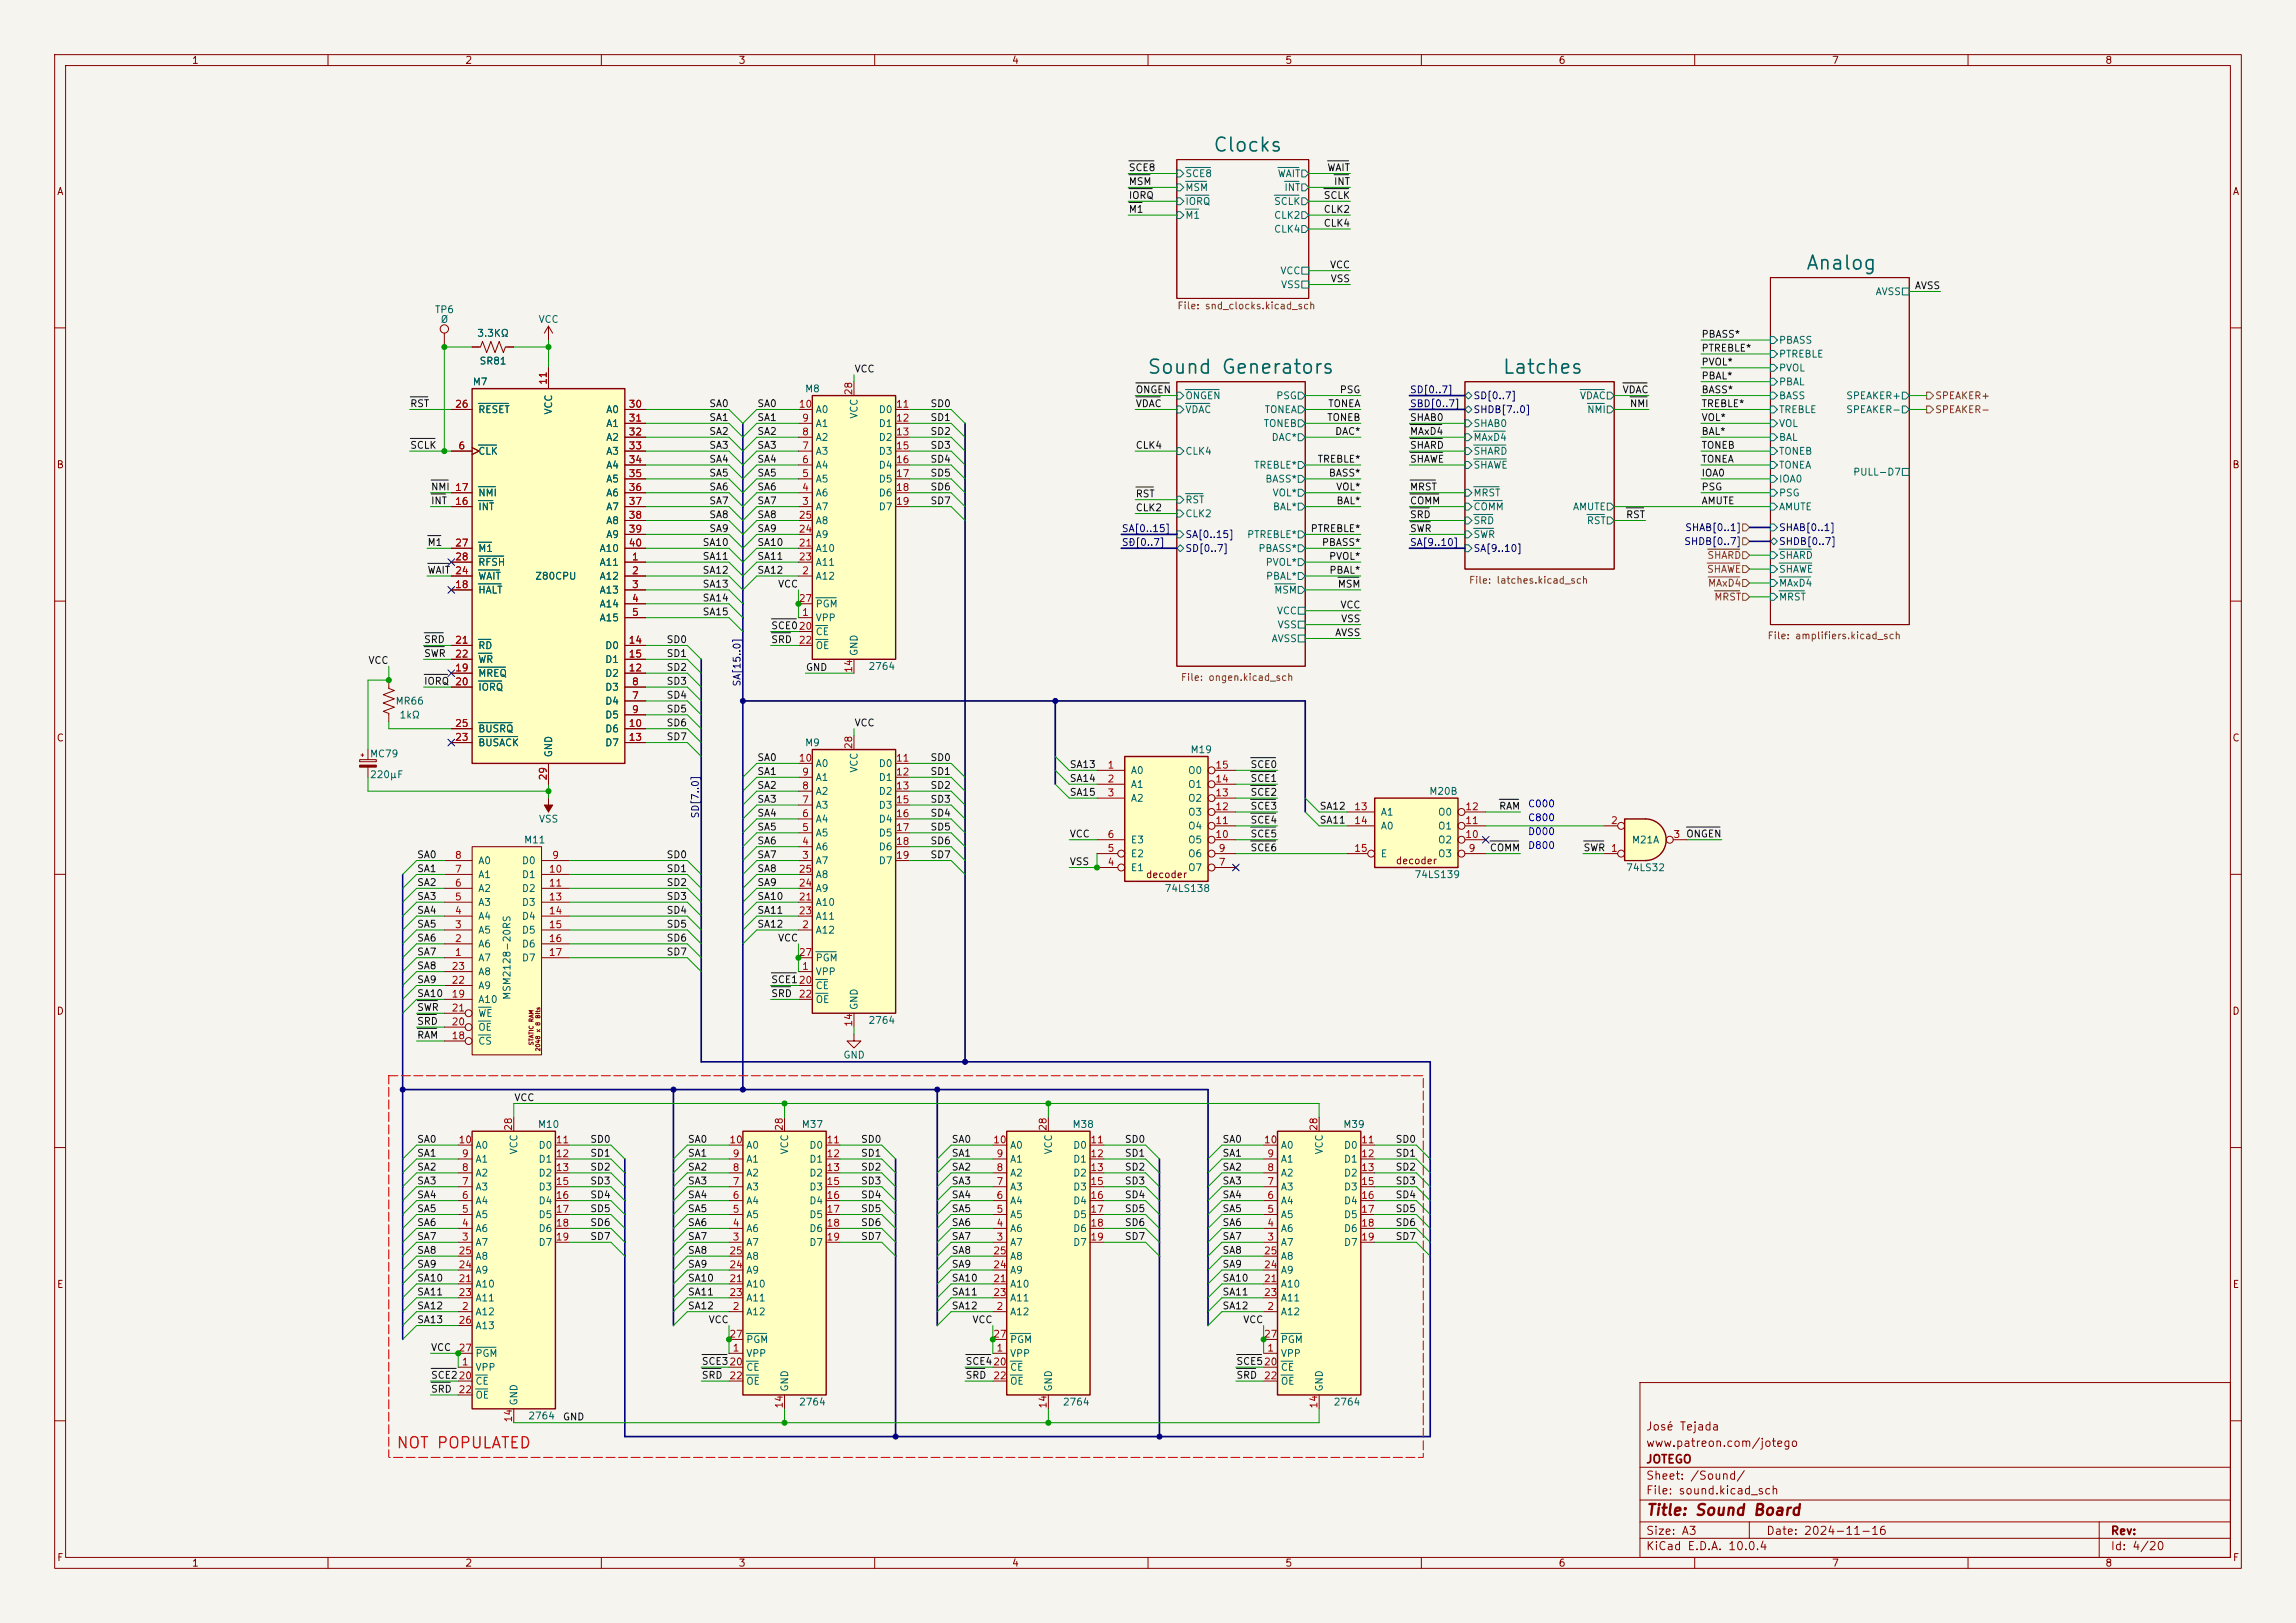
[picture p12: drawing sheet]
<svg xmlns="http://www.w3.org/2000/svg" width="420mm" height="297mm" viewBox="0 0 420 297" stroke-linecap="round" stroke-linejoin="round" font-family="sans-serif">
<defs><g id="words">
<g font-size="2.5" fill="#006464">
<text x="221.8" y="28.4">Clocks</text>
<text x="330.2" y="50">Analog</text>
<text x="209.7" y="69">Sound Generators</text>
<text x="274.7" y="69">Latches</text>
</g>
<text font-size="2" fill="#f00" x="72.4" y="265.5">NOT POPULATED</text>
<text font-size="2" fill="#840000" x="301" y="277.8">Title: Sound Board</text>
<g font-size="1.5" fill="#840000">
<text x="301" y="262.1">José Tejada</text>
<text x="301" y="268.1">JOTEGO</text>
<text x="301" y="265.1">www.patreon.com/jotego</text>
<text x="301" y="273.8">File: sound.kicad_sch</text>
<text x="301" y="271.1">Sheet: /Sound/</text>
<text x="301" y="281.2">Size: A3</text>
<text x="323" y="281.2">Date: 2024-11-16</text>
<text x="386" y="281.2">Rev:</text>
<text x="301" y="284">KiCad E.D.A. 10.0.4</text>
<text x="386" y="284">Id: 4/20</text>
</g>
<g font-size="1.3" fill="#840000">
<text x="35" y="12">1</text>
<text x="85" y="12">2</text>
<text x="135" y="12">3</text>
<text x="185" y="12">4</text>
<text x="235" y="12">5</text>
<text x="285" y="12">6</text>
<text x="335" y="12">7</text>
<text x="385" y="12">8</text>
<text x="10.3" y="36">A</text>
<text x="408.3" y="36">A</text>
<text x="10.3" y="86">B</text>
<text x="408.2" y="86">B</text>
<text x="10.3" y="136">C</text>
<text x="408.2" y="136">C</text>
<text x="209.5" y="161">decoder</text>
<text x="255.2" y="158.5">decoder</text>
<text x="10.3" y="186">D</text>
<text x="408.2" y="186">D</text>
<text x="10.3" y="236">E</text>
<text x="408.3" y="236">E</text>
<text x="10.3" y="286">F</text>
<text x="35" y="287">1</text>
<text x="85" y="287">2</text>
<text x="135" y="287">3</text>
<text x="185" y="287">4</text>
<text x="235" y="287">5</text>
<text x="285" y="287">6</text>
<text x="335" y="287">7</text>
<text x="385" y="287">8</text>
<text x="408.3" y="286">F</text>
</g>
<g font-size="1.3" fill="#0f0f0f">
<text x="206.4" y="34.2">MSM</text>
<text x="206.4" y="31.6">SCE8</text>
<text x="242.7" y="31.6">WAIT</text>
<text x="243.9" y="34.2">INT</text>
<text x="206.4" y="36.7">IORQ</text>
<text x="206.4" y="39.2">M1</text>
<text x="242" y="41.8">CLK4</text>
<text x="242" y="36.7">SCLK</text>
<text x="242" y="39.2">CLK2</text>
<text x="243.2" y="49.4">VCC</text>
<text x="243.3" y="51.9">VSS</text>
<text x="350.2" y="53.2">AVSS</text>
<text x="311.1" y="64.6">PTREBLE*</text>
<text x="311.1" y="62.1">PBASS*</text>
<text x="156.2" y="68.5">VCC</text>
<text x="311.1" y="67.2">PVOL*</text>
<text x="311.1" y="69.7">PBAL*</text>
<text x="74.9" y="74.8">RST</text>
<text x="129.6" y="74.8">SA0</text>
<text x="129.6" y="77.3">SA1</text>
<text x="138.4" y="74.8">SA0</text>
<text x="138.4" y="77.3">SA1</text>
<text x="170.1" y="74.8">SD0</text>
<text x="170.1" y="77.3">SD1</text>
<text x="207.6" y="72.3">ONGEN</text>
<text x="207.6" y="74.8">VDAC</text>
<text x="242.7" y="77.3">TONEB</text>
<text x="242.9" y="74.8">TONEA</text>
<text x="245" y="72.3">PSG</text>
<text x="257.8" y="77.3">SHAB0</text>
<text x="296.7" y="72.3">VDAC</text>
<text x="298" y="74.8">NMI</text>
<text x="311.1" y="77.3">VOL*</text>
<text x="311.1" y="74.8">TREBLE*</text>
<text x="311.1" y="72.3">BASS*</text>
<text x="74.9" y="82.4">SCLK</text>
<text x="129.6" y="82.4">SA3</text>
<text x="129.6" y="79.9">SA2</text>
<text x="138.4" y="79.9">SA2</text>
<text x="138.4" y="82.4">SA3</text>
<text x="170.1" y="82.4">SD3</text>
<text x="170.1" y="79.9">SD2</text>
<text x="207.6" y="82.4">CLK4</text>
<text x="244.1" y="79.9">DAC*</text>
<text x="257.8" y="82.4">SHARD</text>
<text x="257.8" y="79.9">MAxD4</text>
<text x="311.1" y="79.9">BAL*</text>
<text x="311.1" y="82.4">TONEB</text>
<text x="129.6" y="87.5">SA5</text>
<text x="129.6" y="85">SA4</text>
<text x="138.4" y="85">SA4</text>
<text x="138.4" y="87.5">SA5</text>
<text x="170.1" y="85">SD4</text>
<text x="170.1" y="87.5">SD5</text>
<text x="240.9" y="85">TREBLE*</text>
<text x="243" y="87.5">BASS*</text>
<text x="257.8" y="85">SHAWE</text>
<text x="311.1" y="85">TONEA</text>
<text x="311.1" y="87.5">IOA0</text>
<text x="78.7" y="92.6">INT</text>
<text x="78.7" y="90">NMI 17</text>
<text x="129.6" y="95.1">SA8</text>
<text x="129.6" y="92.6">SA7</text>
<text x="129.6" y="90">SA6</text>
<text x="138.4" y="95.1">SA8</text>
<text x="138.4" y="90">SA6</text>
<text x="138.4" y="92.6">SA7</text>
<text x="170.1" y="90">SD6</text>
<text x="170.1" y="92.6">SD7</text>
<text x="207.6" y="93.9">CLK2</text>
<text x="207.6" y="91.3">RST</text>
<text x="244.3" y="90">VOL*</text>
<text x="244.4" y="92.6">BAL*</text>
<text x="257.8" y="92.6">COMM</text>
<text x="257.8" y="90">MRST</text>
<text x="257.8" y="95.1">SRD</text>
<text x="297.3" y="95.1">RST</text>
<text x="311.1" y="90">PSG</text>
<text x="311.1" y="92.6">AMUTE</text>
<text x="78.1" y="100.2">M1</text>
<text x="128.4" y="100.2">SA10</text>
<text x="129.6" y="97.7">SA9</text>
<text x="138.4" y="97.7">SA9</text>
<text x="138.4" y="100.2">SA10</text>
<text x="239.6" y="97.7">PTREBLE*</text>
<text x="241.7" y="100.2">PBASS*</text>
<text x="257.8" y="97.7">SWR</text>
<text x="78.1" y="105.3">WAIT 24</text>
<text x="128.4" y="105.3">SA12</text>
<text x="128.4" y="102.7">SA11</text>
<text x="128.4" y="107.8">SA13</text>
<text x="138.4" y="105.3">SA12</text>
<text x="138.4" y="102.7">SA11</text>
<text x="142.2" y="107.8">VCC</text>
<text x="243" y="102.7">PVOL*</text>
<text x="243.1" y="105.3">PBAL*</text>
<text x="244.6" y="107.8">MSM</text>
<text x="128.4" y="112.9">SA15</text>
<text x="128.4" y="110.4">SA14</text>
<text x="245.1" y="111.6">VCC</text>
<text x="77.5" y="118">SRD</text>
<text x="121.8" y="118">SD0</text>
<text x="141" y="115.4">SCE020</text>
<text x="141" y="118">SRD</text>
<text x="244.1" y="116.7">AVSS</text>
<text x="245.2" y="114.2">VSS</text>
<text x="67.3" y="121.8">VCC</text>
<text x="77.5" y="125.6">IORQ</text>
<text x="77.5" y="120.5">SWR</text>
<text x="121.8" y="125.6">SD3</text>
<text x="121.8" y="123.1">SD2</text>
<text x="121.8" y="120.5">SD1</text>
<text x="147.3" y="123.1">GND</text>
<text x="121.8" y="128.1">SD4</text>
<text x="121.8" y="130.7">SD5</text>
<text x="121.8" y="135.8">SD7</text>
<text x="121.8" y="133.2">SD6</text>
<text x="156.2" y="133.2">VCC</text>
<text x="138.4" y="139.6">SA0</text>
<text x="138.4" y="142.1">SA1</text>
<text x="170.1" y="139.6">SD0</text>
<text x="170.1" y="142.1">SD1</text>
<text x="195.6" y="140.8">SA13</text>
<text x="195.6" y="143.4">SA14</text>
<text x="228.6" y="140.8">SCE0</text>
<text x="228.6" y="143.4">SCE1</text>
<text x="138.4" y="144.7">SA2</text>
<text x="138.4" y="149.7">SA4</text>
<text x="138.4" y="147.2">SA3</text>
<text x="170.1" y="144.7">SD2</text>
<text x="170.1" y="147.2">SD3</text>
<text x="170.1" y="149.7">SD4</text>
<text x="195.6" y="145.9">SA15</text>
<text x="228.6" y="148.5">SCE3</text>
<text x="228.6" y="145.9">SCE2</text>
<text x="241.3" y="148.5">SA12</text>
<text x="274.1" y="148.5">RAM</text>
<text x="138.4" y="152.3">SA5</text>
<text x="138.4" y="154.8">SA6</text>
<text x="170.1" y="154.8">SD6</text>
<text x="170.1" y="152.3">SD5</text>
<text x="195.6" y="153.5">VCC</text>
<text x="228.6" y="153.5">SCE5</text>
<text x="228.6" y="151">SCE4</text>
<text x="241.3" y="151">SA11</text>
<text x="308.3" y="153.5">ONGEN</text>
<text x="76.2" y="159.9">SA1</text>
<text x="76.2" y="157.4">SA0</text>
<text x="121.8" y="159.9">SD1</text>
<text x="121.8" y="157.4">SD0</text>
<text x="138.4" y="159.9">SA8</text>
<text x="138.4" y="157.4">SA7</text>
<text x="170.1" y="157.4">SD7</text>
<text x="195.6" y="158.6">VSS</text>
<text x="228.6" y="156.1">SCE6</text>
<text x="272.4" y="156.1">COMM</text>
<text x="289.6" y="156.1">SWR 1</text>
<text x="76.2" y="167.5">SA4</text>
<text x="76.2" y="162.4">SA2</text>
<text x="76.2" y="165">SA3</text>
<text x="121.8" y="165">SD3</text>
<text x="121.8" y="167.5">SD4</text>
<text x="121.8" y="162.4">SD2</text>
<text x="138.4" y="162.4">SA9</text>
<text x="138.4" y="165">SA10</text>
<text x="138.4" y="167.5">SA11</text>
<text x="76.2" y="170.1">SA5</text>
<text x="76.2" y="172.6">SA6</text>
<text x="121.8" y="172.6">SD6</text>
<text x="121.8" y="170.1">SD5</text>
<text x="138.4" y="170.1">SA12</text>
<text x="142.2" y="172.6">VCC</text>
<text x="76.2" y="177.7">SA8</text>
<text x="76.2" y="175.1">SA7</text>
<text x="121.8" y="175.1">SD7</text>
<text x="76.2" y="182.8">SA10</text>
<text x="76.2" y="185.3">SWR</text>
<text x="76.2" y="180.2">SA9</text>
<text x="141" y="180.2">SCE120</text>
<text x="141" y="182.8">SRD</text>
<text x="76.2" y="187.8">SRD</text>
<text x="76.2" y="190.4">RAM</text>
<text x="94" y="201.8">VCC</text>
<text x="76.2" y="209.4">SA0</text>
<text x="107.9" y="209.4">SD0</text>
<text x="125.7" y="209.4">SA0</text>
<text x="157.4" y="209.4">SD0</text>
<text x="174" y="209.4">SA0</text>
<text x="205.7" y="209.4">SD0</text>
<text x="223.5" y="209.4">SA0</text>
<text x="255.2" y="209.4">SD0</text>
<text x="76.2" y="212">SA1</text>
<text x="76.2" y="214.5">SA2</text>
<text x="107.9" y="212">SD1</text>
<text x="107.9" y="214.5">SD2</text>
<text x="125.7" y="212">SA1</text>
<text x="125.7" y="214.5">SA2</text>
<text x="157.4" y="212">SD1</text>
<text x="157.4" y="214.5">SD2</text>
<text x="174" y="212">SA1</text>
<text x="174" y="214.5">SA2</text>
<text x="205.7" y="214.5">SD2</text>
<text x="205.7" y="212">SD1</text>
<text x="223.5" y="214.5">SA2</text>
<text x="223.5" y="212">SA1</text>
<text x="255.2" y="214.5">SD2</text>
<text x="255.2" y="212">SD1</text>
<text x="76.2" y="219.6">SA4</text>
<text x="76.2" y="217">SA3</text>
<text x="107.9" y="217">SD3</text>
<text x="107.9" y="219.6">SD4</text>
<text x="125.7" y="217">SA3</text>
<text x="125.7" y="219.6">SA4</text>
<text x="157.4" y="219.6">SD4</text>
<text x="157.4" y="217">SD3</text>
<text x="174" y="217">SA3</text>
<text x="174" y="219.6">SA4</text>
<text x="205.7" y="217">SD3</text>
<text x="205.7" y="219.6">SD4</text>
<text x="223.5" y="217">SA3</text>
<text x="223.5" y="219.6">SA4</text>
<text x="255.2" y="217">SD3</text>
<text x="255.2" y="219.6">SD4</text>
<text x="76.2" y="224.7">SA6</text>
<text x="76.2" y="222.1">SA5</text>
<text x="76.2" y="227.2">SA7</text>
<text x="107.9" y="224.7">SD6</text>
<text x="107.9" y="227.2">SD7</text>
<text x="107.9" y="222.1">SD5</text>
<text x="125.7" y="224.7">SA6</text>
<text x="125.7" y="227.2">SA7</text>
<text x="125.7" y="222.1">SA5</text>
<text x="157.4" y="227.2">SD7</text>
<text x="157.4" y="224.7">SD6</text>
<text x="157.4" y="222.1">SD5</text>
<text x="174" y="222.1">SA5</text>
<text x="174" y="224.7">SA6</text>
<text x="174" y="227.2">SA7</text>
<text x="205.7" y="224.7">SD6</text>
<text x="205.7" y="222.1">SD5</text>
<text x="205.7" y="227.2">SD7</text>
<text x="223.5" y="224.7">SA6</text>
<text x="223.5" y="227.2">SA7</text>
<text x="223.5" y="222.1">SA5</text>
<text x="255.2" y="227.2">SD7</text>
<text x="255.2" y="224.7">SD6</text>
<text x="255.2" y="222.1">SD5</text>
<text x="76.2" y="232.3">SA9</text>
<text x="76.2" y="229.7">SA8</text>
<text x="125.7" y="232.3">SA9</text>
<text x="125.7" y="229.7">SA8</text>
<text x="174" y="232.3">SA9</text>
<text x="174" y="229.7">SA8</text>
<text x="223.5" y="232.3">SA9</text>
<text x="223.5" y="229.7">SA8</text>
<text x="76.2" y="234.8">SA10</text>
<text x="76.2" y="239.9">SA12</text>
<text x="76.2" y="237.4">SA11</text>
<text x="125.7" y="239.9">SA12</text>
<text x="125.7" y="237.4">SA11</text>
<text x="125.7" y="234.8">SA10</text>
<text x="174" y="239.9">SA12</text>
<text x="174" y="237.4">SA11</text>
<text x="174" y="234.8">SA10</text>
<text x="223.5" y="234.8">SA10</text>
<text x="223.5" y="239.9">SA12</text>
<text x="223.5" y="237.4">SA11</text>
<text x="76.2" y="242.4">SA13</text>
<text x="129.5" y="242.4">VCC</text>
<text x="177.8" y="242.4">VCC</text>
<text x="227.3" y="242.4">VCC</text>
<text x="78.7" y="247.5">VCC</text>
<text x="128.3" y="250.1">SCE320</text>
<text x="176.5" y="250.1">SCE420</text>
<text x="226.1" y="250.1">SCE520</text>
<text x="78.7" y="252.6">SCE220</text>
<text x="78.7" y="255.1">SRD</text>
<text x="128.3" y="252.6">SRD</text>
<text x="176.5" y="252.6">SRD</text>
<text x="226.1" y="252.6">SRD</text>
<text x="102.9" y="260.2">GND</text>
</g>
<g font-size="1.3" fill="#006464">
<text x="216.7" y="32.7">SCE8</text>
<text x="216.7" y="35.3">MSM</text>
<text x="233.6" y="32.7">WAIT</text>
<text x="234.8" y="35.3">INT</text>
<text x="216.7" y="37.8">IORQ</text>
<text x="216.7" y="40.3">M1</text>
<text x="233" y="40.3">CLK2</text>
<text x="233" y="37.8">SCLK</text>
<text x="233" y="42.9">CLK4</text>
<text x="234.1" y="50.5">VCC</text>
<text x="234.2" y="53">VSS</text>
<text x="79.5" y="57.6">TP6</text>
<text x="80.5" y="59.4">Ø</text>
<text x="98.4" y="59.4">VCC</text>
<text x="343" y="54.3">AVSS</text>
<text x="87.2" y="61.9">3.3KΩ</text>
<text x="325.3" y="63.2">PBASS</text>
<text x="325.3" y="65.7">PTREBLE</text>
<text x="86.4" y="70.8">M7</text>
<text x="87.6" y="67">SR81</text>
<text x="325.3" y="68.3">PVOL</text>
<text x="325.3" y="70.8">PBAL</text>
<text x="87.4" y="75.9">RESET</text>
<text x="101.3" y="76" transform="rotate(-90 101.3 76)">VCC</text>
<text x="110.8" y="75.9">A0</text>
<text x="147.2" y="72.1">M8</text>
<text x="149.1" y="75.9">A0</text>
<text x="157.2" y="76.7" transform="rotate(-90 157.2 76.7)">VCC</text>
<text x="160.6" y="75.9">D0</text>
<text x="216.7" y="73.4">ONGEN</text>
<text x="216.7" y="75.9">VDAC</text>
<text x="231.2" y="75.9">TONEA</text>
<text x="233.3" y="73.4">PSG</text>
<text x="288.9" y="73.4">VDAC</text>
<text x="290.2" y="75.9">NMI</text>
<text x="325.3" y="75.9">TREBLE</text>
<text x="325.3" y="73.4">BASS</text>
<text x="337.6" y="73.4">SPEAKER+</text>
<text x="337.6" y="75.9">SPEAKER-</text>
<text x="87.4" y="83.5">CLK</text>
<text x="110.8" y="78.4">A1</text>
<text x="110.8" y="81">A2</text>
<text x="110.8" y="83.5">A3</text>
<text x="149.1" y="83.5">A3</text>
<text x="149.1" y="81">A2</text>
<text x="149.1" y="78.4">A1</text>
<text x="160.6" y="78.4">D1</text>
<text x="160.6" y="81">D2</text>
<text x="160.6" y="83.5">D3</text>
<text x="216.7" y="83.5">CLK4</text>
<text x="231" y="78.4">TONEB</text>
<text x="232.5" y="81">DAC*</text>
<text x="269.4" y="78.4">SHAB0</text>
<text x="269.4" y="81">MAxD4</text>
<text x="269.4" y="83.5">SHARD</text>
<text x="325.3" y="78.4">VOL</text>
<text x="325.3" y="83.5">TONEB</text>
<text x="325.3" y="81">BAL</text>
<text x="110.8" y="86.1">A4</text>
<text x="110.8" y="88.6">A5</text>
<text x="149.1" y="88.6">A5</text>
<text x="149.1" y="86.1">A4</text>
<text x="160.6" y="86.1">D4</text>
<text x="160.6" y="88.6">D5</text>
<text x="229.3" y="86.1">TREBLE*</text>
<text x="231.4" y="88.6">BASS*</text>
<text x="269.4" y="86.1">SHAWE</text>
<text x="325.3" y="88.6">IOA0</text>
<text x="325.3" y="86.1">TONEA</text>
<text x="338.9" y="87.3">PULL-D7</text>
<text x="87.4" y="93.7">INT</text>
<text x="87.4" y="91.1">NMI</text>
<text x="110.8" y="91.1">A6</text>
<text x="110.8" y="93.7">A7</text>
<text x="149.1" y="93.7">A7</text>
<text x="149.1" y="91.1">A6</text>
<text x="160.6" y="91.1">D6</text>
<text x="160.6" y="93.7">D7</text>
<text x="216.7" y="95">CLK2</text>
<text x="216.7" y="92.4">RST</text>
<text x="232.7" y="91.1">VOL*</text>
<text x="232.7" y="93.7">BAL*</text>
<text x="269.4" y="91.1">MRST</text>
<text x="269.4" y="93.7">COMM</text>
<text x="287.6" y="93.7">AMUTE</text>
<text x="325.3" y="91.1">PSG</text>
<text x="325.3" y="93.7">AMUTE</text>
<text x="87.4" y="101.3">M1</text>
<text x="109.6" y="101.3">A10</text>
<text x="110.8" y="96.2">A8</text>
<text x="110.8" y="98.8">A9</text>
<text x="149.1" y="101.3">A10</text>
<text x="149.1" y="98.8">A9</text>
<text x="149.1" y="96.2">A8</text>
<text x="228" y="98.8">PTREBLE*</text>
<text x="230.1" y="101.3">PBASS*</text>
<text x="269.4" y="98.8">SWR</text>
<text x="269.4" y="96.2">SRD</text>
<text x="290.2" y="96.2">RST</text>
<text x="87.4" y="106.4">WAIT</text>
<text x="87.4" y="103.8">RFSH</text>
<text x="97.8" y="106.4">Z80CPU</text>
<text x="109.6" y="103.8">A11</text>
<text x="109.6" y="106.4">A12</text>
<text x="149.1" y="106.4">A12</text>
<text x="149.1" y="103.8">A11</text>
<text x="231.4" y="103.8">PVOL*</text>
<text x="231.5" y="106.4">PBAL*</text>
<text x="325.3" y="102.6">SHARD</text>
<text x="325.3" y="107.7">MAxD4</text>
<text x="325.3" y="105.1">SHAWE</text>
<text x="87.4" y="108.9">HALT</text>
<text x="109.6" y="108.9">A13</text>
<text x="109.6" y="111.5">A14</text>
<text x="149.1" y="111.5">PGM</text>
<text x="233" y="108.9">MSM</text>
<text x="233.5" y="112.7">VCC</text>
<text x="325.3" y="110.2">MRST</text>
<text x="87.4" y="119.1">RD</text>
<text x="109.6" y="114">A15</text>
<text x="110.6" y="119.1">D0</text>
<text x="149.1" y="114">VPP</text>
<text x="149.1" y="116.5">CE</text>
<text x="149.1" y="119.1">OE</text>
<text x="232.5" y="117.8">AVSS</text>
<text x="233.6" y="115.3">VSS</text>
<text x="87.4" y="124.2">MREQ</text>
<text x="87.4" y="121.6">WR</text>
<text x="110.6" y="124.2">D2</text>
<text x="110.6" y="121.6">D1</text>
<text x="157.2" y="120.1" transform="rotate(-90 157.2 120.1)">GND</text>
<text x="158.8" y="122.9">2764</text>
<text x="72.3" y="129.2">MR66</text>
<text x="73" y="131.8">1kΩ</text>
<text x="87.4" y="126.7">IORQ</text>
<text x="110.6" y="129.2">D4</text>
<text x="110.6" y="126.7">D3</text>
<text x="110.6" y="131.8">D5</text>
<text x="87.4" y="136.9">BUSACK</text>
<text x="87.4" y="134.3">BUSRQ</text>
<text x="110.6" y="134.3">D6</text>
<text x="110.6" y="136.9">D7</text>
<text x="147.2" y="136.9">M9</text>
<text x="67.6" y="138.9">MC79</text>
<text x="67.6" y="142.7">220µF</text>
<text x="101.3" y="138.7" transform="rotate(-90 101.3 138.7)">GND</text>
<text x="149.1" y="143.2">A1</text>
<text x="149.1" y="140.7">A0</text>
<text x="157.2" y="141.5" transform="rotate(-90 157.2 141.5)">VCC</text>
<text x="160.6" y="140.7">D0</text>
<text x="160.6" y="143.2">D1</text>
<text x="206.8" y="141.9">A0</text>
<text x="217.2" y="141.9">O0</text>
<text x="217.7" y="138.1">M19</text>
<text x="149.1" y="148.3">A3</text>
<text x="149.1" y="145.8">A2</text>
<text x="160.6" y="145.8">D2</text>
<text x="160.6" y="148.3">D3</text>
<text x="206.8" y="144.5">A1</text>
<text x="206.8" y="147">A2</text>
<text x="217.2" y="149.6">O3</text>
<text x="217.2" y="147">O2</text>
<text x="217.2" y="144.5">O1</text>
<text x="252.5" y="149.6">A1</text>
<text x="261.3" y="145.8">M20B</text>
<text x="262.9" y="149.6">O0</text>
<text x="95.8" y="154.6">M11</text>
<text x="98.5" y="150.8">VSS</text>
<text x="149.1" y="155.9">A6</text>
<text x="149.1" y="153.4">A5</text>
<text x="149.1" y="150.8">A4</text>
<text x="160.6" y="150.8">D4</text>
<text x="160.6" y="153.4">D5</text>
<text x="160.6" y="155.9">D6</text>
<text x="206.8" y="154.6">E3</text>
<text x="217.2" y="154.6">O5</text>
<text x="217.2" y="152.1">O4</text>
<text x="252.5" y="152.1">A0</text>
<text x="262.9" y="154.6">O2</text>
<text x="262.9" y="152.1">O1</text>
<text x="298.4" y="154.6">M21A</text>
<text x="87.4" y="161">A1</text>
<text x="87.4" y="158.5">A0</text>
<text x="95.4" y="158.5">D0</text>
<text x="95.4" y="161">D1</text>
<text x="149.1" y="158.5">A7</text>
<text x="149.1" y="161">A8</text>
<text x="160.6" y="158.5">D7</text>
<text x="206.8" y="159.7">E1</text>
<text x="206.8" y="157.2">E2</text>
<text x="217.2" y="159.7">O7</text>
<text x="217.2" y="157.2">O6</text>
<text x="252.5" y="157.2">E</text>
<text x="258.6" y="161">74LS139</text>
<text x="262.9" y="157.2">O3</text>
<text x="297.4" y="159.7">74LS32</text>
<text x="87.4" y="166.1">A3</text>
<text x="87.4" y="163.5">A2</text>
<text x="95.4" y="163.5">D2</text>
<text x="95.4" y="166.1">D3</text>
<text x="149.1" y="166.1">A10</text>
<text x="149.1" y="163.5">A9</text>
<text x="212.9" y="163.5">74LS138</text>
<text x="87.4" y="173.7">A6</text>
<text x="87.4" y="171.2">A5</text>
<text x="87.4" y="168.6">A4</text>
<text x="95.4" y="168.6">D4</text>
<text x="95.4" y="171.2">D5</text>
<text x="95.4" y="173.7">D6</text>
<text x="149.1" y="171.2">A12</text>
<text x="149.1" y="168.6">A11</text>
<text x="87.4" y="176.2">A7</text>
<text x="87.4" y="178.8">A8</text>
<text x="95.4" y="176.2">D7</text>
<text x="149.1" y="178.8">VPP</text>
<text x="149.1" y="176.2">PGM</text>
<text x="87.4" y="183.9">A10</text>
<text x="87.4" y="181.3">A9</text>
<text x="93.7" y="183.1" transform="rotate(-90 93.7 183.1)">MSM2128-20RS</text>
<text x="149.1" y="181.3">CE</text>
<text x="149.1" y="183.9">OE</text>
<text x="157.2" y="184.9" transform="rotate(-90 157.2 184.9)">GND</text>
<text x="87.4" y="191.5">CS</text>
<text x="87.4" y="188.9">OE</text>
<text x="87.4" y="186.4">WE</text>
<text x="158.8" y="187.7">2764</text>
<text x="154.2" y="194">GND</text>
<text x="98.3" y="206.7">M10</text>
<text x="146.6" y="206.7">M37</text>
<text x="196.1" y="206.7">M38</text>
<text x="245.6" y="206.7">M39</text>
<text x="86.9" y="215.6">A2</text>
<text x="86.9" y="213.1">A1</text>
<text x="86.9" y="210.5">A0</text>
<text x="95" y="211.3" transform="rotate(-90 95 211.3)">VCC</text>
<text x="98.4" y="210.5">D0</text>
<text x="98.4" y="213.1">D1</text>
<text x="98.4" y="215.6">D2</text>
<text x="136.4" y="215.6">A2</text>
<text x="136.4" y="213.1">A1</text>
<text x="136.4" y="210.5">A0</text>
<text x="144.5" y="211.3" transform="rotate(-90 144.5 211.3)">VCC</text>
<text x="147.9" y="210.5">D0</text>
<text x="147.9" y="213.1">D1</text>
<text x="147.9" y="215.6">D2</text>
<text x="184.7" y="215.6">A2</text>
<text x="184.7" y="213.1">A1</text>
<text x="184.7" y="210.5">A0</text>
<text x="192.7" y="211.3" transform="rotate(-90 192.7 211.3)">VCC</text>
<text x="196.2" y="210.5">D0</text>
<text x="196.2" y="213.1">D1</text>
<text x="196.2" y="215.6">D2</text>
<text x="234.2" y="215.6">A2</text>
<text x="234.2" y="213.1">A1</text>
<text x="234.2" y="210.5">A0</text>
<text x="242.3" y="211.3" transform="rotate(-90 242.3 211.3)">VCC</text>
<text x="245.7" y="210.5">D0</text>
<text x="245.7" y="213.1">D1</text>
<text x="245.7" y="215.6">D2</text>
<text x="86.9" y="220.7">A4</text>
<text x="86.9" y="218.1">A3</text>
<text x="98.4" y="218.1">D3</text>
<text x="98.4" y="220.7">D4</text>
<text x="136.4" y="220.7">A4</text>
<text x="136.4" y="218.1">A3</text>
<text x="147.9" y="218.1">D3</text>
<text x="147.9" y="220.7">D4</text>
<text x="184.7" y="220.7">A4</text>
<text x="184.7" y="218.1">A3</text>
<text x="196.2" y="218.1">D3</text>
<text x="196.2" y="220.7">D4</text>
<text x="234.2" y="220.7">A4</text>
<text x="234.2" y="218.1">A3</text>
<text x="245.7" y="218.1">D3</text>
<text x="245.7" y="220.7">D4</text>
<text x="86.9" y="225.8">A6</text>
<text x="86.9" y="223.2">A5</text>
<text x="98.4" y="223.2">D5</text>
<text x="98.4" y="225.8">D6</text>
<text x="136.4" y="225.8">A6</text>
<text x="136.4" y="223.2">A5</text>
<text x="147.9" y="223.2">D5</text>
<text x="147.9" y="225.8">D6</text>
<text x="184.7" y="225.8">A6</text>
<text x="184.7" y="223.2">A5</text>
<text x="196.2" y="223.2">D5</text>
<text x="196.2" y="225.8">D6</text>
<text x="234.2" y="225.8">A6</text>
<text x="234.2" y="223.2">A5</text>
<text x="245.7" y="223.2">D5</text>
<text x="245.7" y="225.8">D6</text>
<text x="86.9" y="228.3">A7</text>
<text x="86.9" y="233.4">A9</text>
<text x="86.9" y="230.8">A8</text>
<text x="98.4" y="228.3">D7</text>
<text x="136.4" y="228.3">A7</text>
<text x="136.4" y="233.4">A9</text>
<text x="136.4" y="230.8">A8</text>
<text x="147.9" y="228.3">D7</text>
<text x="184.7" y="228.3">A7</text>
<text x="184.7" y="233.4">A9</text>
<text x="184.7" y="230.8">A8</text>
<text x="196.2" y="228.3">D7</text>
<text x="234.2" y="228.3">A7</text>
<text x="234.2" y="233.4">A9</text>
<text x="234.2" y="230.8">A8</text>
<text x="245.7" y="228.3">D7</text>
<text x="86.9" y="235.9">A10</text>
<text x="86.9" y="238.5">A11</text>
<text x="136.4" y="235.9">A10</text>
<text x="136.4" y="238.5">A11</text>
<text x="184.7" y="235.9">A10</text>
<text x="184.7" y="238.5">A11</text>
<text x="234.2" y="235.9">A10</text>
<text x="234.2" y="238.5">A11</text>
<text x="86.9" y="241">A12</text>
<text x="86.9" y="243.5">A13</text>
<text x="136.4" y="241">A12</text>
<text x="184.7" y="241">A12</text>
<text x="234.2" y="241">A12</text>
<text x="86.9" y="251.2">VPP</text>
<text x="86.9" y="248.6">PGM</text>
<text x="136.4" y="248.6">VPP</text>
<text x="136.4" y="251.2">CE</text>
<text x="136.4" y="246.1">PGM</text>
<text x="184.7" y="248.6">VPP</text>
<text x="184.7" y="251.2">CE</text>
<text x="184.7" y="246.1">PGM</text>
<text x="234.2" y="248.6">VPP</text>
<text x="234.2" y="251.2">CE</text>
<text x="234.2" y="246.1">PGM</text>
<text x="86.9" y="253.7">CE</text>
<text x="86.9" y="256.2">OE</text>
<text x="95" y="257.3" transform="rotate(-90 95 257.3)">GND</text>
<text x="136.4" y="253.7">OE</text>
<text x="144.5" y="254.8" transform="rotate(-90 144.5 254.8)">GND</text>
<text x="146.1" y="257.5">2764</text>
<text x="184.7" y="253.7">OE</text>
<text x="192.7" y="254.8" transform="rotate(-90 192.7 254.8)">GND</text>
<text x="194.3" y="257.5">2764</text>
<text x="234.2" y="253.7">OE</text>
<text x="242.3" y="254.8" transform="rotate(-90 242.3 254.8)">GND</text>
<text x="243.8" y="257.5">2764</text>
<text x="96.5" y="260.1">2764</text>
</g>
<g font-size="1.3" fill="#725600">
<text x="215.3" y="56.9">File: snd_clocks.kicad_sch</text>
<text x="353.9" y="75.9">SPEAKER-</text>
<text x="353.9" y="73.4">SPEAKER+</text>
<text x="268.6" y="107.1">File: latches.kicad_sch</text>
<text x="312.1" y="105.1">SHAWE</text>
<text x="312.2" y="102.6">SHARD</text>
<text x="312.3" y="107.7">MAxD4</text>
<text x="313.5" y="110.2">MRST</text>
<text x="323.2" y="117.3">File: amplifiers.kicad_sch</text>
<text x="215.9" y="124.9">File: ongen.kicad_sch</text>
</g>
<g font-size="1.3" fill="#a90000">
<text x="100.3" y="70.5" transform="rotate(-90 100.3 70.5)">11</text>
<text x="83.1" y="74.9">26</text>
<text x="114.9" y="74.9">30</text>
<text x="114.9" y="77.4">31</text>
<text x="146" y="74.9">10</text>
<text x="146.6" y="77.4">9</text>
<text x="156.2" y="72.4" transform="rotate(-90 156.2 72.4)">28</text>
<text x="163.8" y="74.9">11</text>
<text x="163.8" y="77.4">12</text>
<text x="83.7" y="82.5">6</text>
<text x="114.9" y="80">32</text>
<text x="114.9" y="82.5">33</text>
<text x="146.6" y="82.5">7</text>
<text x="146.6" y="80">8</text>
<text x="163.8" y="80">13</text>
<text x="163.8" y="82.5">15</text>
<text x="114.9" y="85.1">34</text>
<text x="114.9" y="87.6">35</text>
<text x="146.6" y="87.6">5</text>
<text x="146.6" y="85.1">6</text>
<text x="163.8" y="85.1">16</text>
<text x="163.8" y="87.6">17</text>
<text x="83.1" y="92.7">16</text>
<text x="83.1" y="90.1">17</text>
<text x="114.9" y="90.1">36</text>
<text x="114.9" y="92.7">37</text>
<text x="114.9" y="95.2">38</text>
<text x="146" y="95.2">25</text>
<text x="146.6" y="92.7">3</text>
<text x="146.6" y="90.1">4</text>
<text x="163.8" y="90.1">18</text>
<text x="163.8" y="92.7">19</text>
<text x="83.1" y="100.3">27</text>
<text x="114.9" y="97.8">39</text>
<text x="114.9" y="100.3">40</text>
<text x="146" y="100.3">21</text>
<text x="146" y="97.8">24</text>
<text x="83.1" y="107.9">18</text>
<text x="83.1" y="102.8">28</text>
<text x="83.1" y="105.4">24</text>
<text x="115.5" y="102.8">1</text>
<text x="115.5" y="105.4">2</text>
<text x="115.5" y="107.9">3</text>
<text x="146" y="102.8">23</text>
<text x="146.6" y="105.4">2</text>
<text x="115.5" y="110.5">4</text>
<text x="115.5" y="113">5</text>
<text x="146" y="110.5">27</text>
<text x="146.6" y="113">1</text>
<text x="83.1" y="118.1">21</text>
<text x="114.9" y="118.1">14</text>
<text x="146" y="118.1">22</text>
<text x="83.1" y="123.2">19</text>
<text x="83.1" y="125.7">20</text>
<text x="83.1" y="120.6">22</text>
<text x="114.9" y="123.2">12</text>
<text x="114.9" y="120.6">15</text>
<text x="115.5" y="125.7">8</text>
<text x="156.2" y="123.2" transform="rotate(-90 156.2 123.2)">14</text>
<text x="115.5" y="128.2">7</text>
<text x="115.5" y="130.8">9</text>
<text x="83.1" y="135.9">23</text>
<text x="83.1" y="133.3">25</text>
<text x="114.9" y="133.3">10</text>
<text x="114.9" y="135.9">13</text>
<text x="156.2" y="137.2" transform="rotate(-90 156.2 137.2)">28</text>
<text x="100.3" y="142.9" transform="rotate(-90 100.3 142.9)">29</text>
<text x="146" y="139.7">10</text>
<text x="146.6" y="142.2">9</text>
<text x="163.8" y="139.7">11</text>
<text x="163.8" y="142.2">12</text>
<text x="202.5" y="140.9">1</text>
<text x="202.5" y="143.5">2</text>
<text x="222.2" y="143.5">14</text>
<text x="222.2" y="140.9">15</text>
<text x="146.6" y="149.8">6</text>
<text x="146.6" y="147.3">7</text>
<text x="146.6" y="144.8">8</text>
<text x="163.8" y="144.8">13</text>
<text x="163.8" y="147.3">15</text>
<text x="163.8" y="149.8">16</text>
<text x="202.5" y="146">3</text>
<text x="222.2" y="148.6">12</text>
<text x="222.2" y="146">13</text>
<text x="247.6" y="148.6">13</text>
<text x="267.9" y="148.6">12</text>
<text x="146.6" y="154.9">4</text>
<text x="146.6" y="152.4">5</text>
<text x="163.8" y="152.4">17</text>
<text x="163.8" y="154.9">18</text>
<text x="202.5" y="153.6">6</text>
<text x="222.2" y="153.6">10</text>
<text x="222.2" y="151.1">11</text>
<text x="247.6" y="151.1">14</text>
<text x="267.9" y="153.6">10</text>
<text x="267.9" y="151.1">11</text>
<text x="294.6" y="151.1">2</text>
<text x="306" y="153.6">3</text>
<text x="83.1" y="160">7</text>
<text x="83.1" y="157.5">8</text>
<text x="100.3" y="160">10</text>
<text x="100.9" y="157.5">9</text>
<text x="146" y="160">25</text>
<text x="146.6" y="157.5">3</text>
<text x="163.8" y="157.5">19</text>
<text x="202.5" y="158.7">4</text>
<text x="202.5" y="156.2">5</text>
<text x="222.8" y="158.7">7</text>
<text x="222.8" y="156.2">9</text>
<text x="247.6" y="156.2">15</text>
<text x="268.5" y="156.2">9</text>
<text x="83.1" y="167.6">4</text>
<text x="83.1" y="165.1">5</text>
<text x="83.1" y="162.5">6</text>
<text x="100.3" y="162.5">11</text>
<text x="100.3" y="165.1">13</text>
<text x="100.3" y="167.6">14</text>
<text x="146" y="165.1">21</text>
<text x="146" y="167.6">23</text>
<text x="146" y="162.5">24</text>
<text x="83.1" y="172.7">2</text>
<text x="83.1" y="170.2">3</text>
<text x="100.3" y="170.2">15</text>
<text x="100.3" y="172.7">16</text>
<text x="146.6" y="170.2">2</text>
<text x="82.5" y="177.8">23</text>
<text x="83.1" y="175.2">1</text>
<text x="100.3" y="175.2">17</text>
<text x="146" y="175.2">27</text>
<text x="146.6" y="177.8">1</text>
<text x="82.5" y="182.9">19</text>
<text x="82.5" y="185.4">21</text>
<text x="82.5" y="180.3">22</text>
<text x="146" y="182.9">22</text>
<text x="82.5" y="190.5">18</text>
<text x="82.5" y="187.9">20</text>
<text x="156.2" y="188" transform="rotate(-90 156.2 188)">14</text>
<text x="83.8" y="209.5">10</text>
<text x="94" y="207.1" transform="rotate(-90 94 207.1)">28</text>
<text x="101.6" y="209.5">11</text>
<text x="133.3" y="209.5">10</text>
<text x="143.5" y="207.1" transform="rotate(-90 143.5 207.1)">28</text>
<text x="151.1" y="209.5">11</text>
<text x="181.6" y="209.5">10</text>
<text x="191.7" y="207.1" transform="rotate(-90 191.7 207.1)">28</text>
<text x="199.3" y="209.5">11</text>
<text x="231.1" y="209.5">10</text>
<text x="241.3" y="207.1" transform="rotate(-90 241.3 207.1)">28</text>
<text x="248.9" y="209.5">11</text>
<text x="84.4" y="214.6">8</text>
<text x="84.4" y="212.1">9</text>
<text x="101.6" y="212.1">12</text>
<text x="101.6" y="214.6">13</text>
<text x="133.9" y="214.6">8</text>
<text x="133.9" y="212.1">9</text>
<text x="151.1" y="212.1">12</text>
<text x="151.1" y="214.6">13</text>
<text x="182.2" y="214.6">8</text>
<text x="182.2" y="212.1">9</text>
<text x="199.3" y="212.1">12</text>
<text x="199.3" y="214.6">13</text>
<text x="231.7" y="214.6">8</text>
<text x="231.7" y="212.1">9</text>
<text x="248.9" y="212.1">12</text>
<text x="248.9" y="214.6">13</text>
<text x="84.4" y="219.7">6</text>
<text x="84.4" y="217.1">7</text>
<text x="101.6" y="217.1">15</text>
<text x="101.6" y="219.7">16</text>
<text x="133.9" y="219.7">6</text>
<text x="133.9" y="217.1">7</text>
<text x="151.1" y="217.1">15</text>
<text x="151.1" y="219.7">16</text>
<text x="182.2" y="219.7">6</text>
<text x="182.2" y="217.1">7</text>
<text x="199.3" y="217.1">15</text>
<text x="199.3" y="219.7">16</text>
<text x="231.7" y="219.7">6</text>
<text x="231.7" y="217.1">7</text>
<text x="248.9" y="217.1">15</text>
<text x="248.9" y="219.7">16</text>
<text x="84.4" y="227.3">3</text>
<text x="84.4" y="224.8">4</text>
<text x="84.4" y="222.2">5</text>
<text x="101.6" y="222.2">17</text>
<text x="101.6" y="224.8">18</text>
<text x="101.6" y="227.3">19</text>
<text x="133.9" y="227.3">3</text>
<text x="133.9" y="224.8">4</text>
<text x="133.9" y="222.2">5</text>
<text x="151.1" y="222.2">17</text>
<text x="151.1" y="224.8">18</text>
<text x="151.1" y="227.3">19</text>
<text x="182.2" y="227.3">3</text>
<text x="182.2" y="224.8">4</text>
<text x="182.2" y="222.2">5</text>
<text x="199.3" y="222.2">17</text>
<text x="199.3" y="224.8">18</text>
<text x="199.3" y="227.3">19</text>
<text x="231.7" y="227.3">3</text>
<text x="231.7" y="224.8">4</text>
<text x="231.7" y="222.2">5</text>
<text x="248.9" y="222.2">17</text>
<text x="248.9" y="224.8">18</text>
<text x="248.9" y="227.3">19</text>
<text x="83.8" y="232.4">24</text>
<text x="83.8" y="229.8">25</text>
<text x="133.3" y="232.4">24</text>
<text x="133.3" y="229.8">25</text>
<text x="181.6" y="232.4">24</text>
<text x="181.6" y="229.8">25</text>
<text x="231.1" y="232.4">24</text>
<text x="231.1" y="229.8">25</text>
<text x="83.8" y="234.9">21</text>
<text x="83.8" y="237.5">23</text>
<text x="133.3" y="234.9">21</text>
<text x="133.3" y="237.5">23</text>
<text x="181.6" y="234.9">21</text>
<text x="181.6" y="237.5">23</text>
<text x="231.1" y="234.9">21</text>
<text x="231.1" y="237.5">23</text>
<text x="83.8" y="242.5">26</text>
<text x="84.4" y="240">2</text>
<text x="133.3" y="245.1">27</text>
<text x="133.9" y="240">2</text>
<text x="181.6" y="245.1">27</text>
<text x="182.2" y="240">2</text>
<text x="231.1" y="245.1">27</text>
<text x="231.7" y="240">2</text>
<text x="83.8" y="247.6">27</text>
<text x="84.4" y="250.2">1</text>
<text x="133.9" y="247.6">1</text>
<text x="182.2" y="247.6">1</text>
<text x="231.7" y="247.6">1</text>
<text x="83.8" y="255.2">22</text>
<text x="133.3" y="252.7">22</text>
<text x="143.5" y="257.9" transform="rotate(-90 143.5 257.9)">14</text>
<text x="181.6" y="252.7">22</text>
<text x="191.7" y="257.9" transform="rotate(-90 191.7 257.9)">14</text>
<text x="231.1" y="252.7">22</text>
<text x="241.3" y="257.9" transform="rotate(-90 241.3 257.9)">14</text>
<text x="94" y="260.4" transform="rotate(-90 94 260.4)">14</text>
</g>
<g font-size="1.3" fill="#000084">
<text x="257.8" y="72.3">SD[0..7]</text>
<text x="257.8" y="74.8">SBD[0..7]</text>
<text x="269.4" y="73.4">SD[0..7]</text>
<text x="269.4" y="75.9">SHDB[7..0]</text>
<text x="205.1" y="100.2">SÐ[0..7]</text>
<text x="205.1" y="97.7">SA[0..15]</text>
<text x="216.7" y="98.8">SA[0..15]</text>
<text x="216.7" y="101.3">SD[0..7]</text>
<text x="257.8" y="100.2">SA[9..10]</text>
<text x="269.4" y="101.3">SA[9..10]</text>
<text x="308" y="100">SHDB[0..7]</text>
<text x="308.2" y="97.5">SHAB[0..1]</text>
<text x="325.3" y="97.5">SHAB[0..1]</text>
<text x="325.3" y="100">SHDB[0..7]</text>
<text x="135.8" y="125.7" transform="rotate(-90 135.8 125.7)">SA[15..0]</text>
<text x="128.1" y="149.9" transform="rotate(-90 128.1 149.9)">SD[7..0]</text>
</g>
<g font-size="1.3" fill="#0000c2">
<text x="279.4" y="148">C000</text>
<text x="279.4" y="155.7">D800</text>
<text x="279.4" y="153.1">D000</text>
<text x="279.4" y="150.6">C800</text>
</g>
<g font-size=".8" fill="#840000">
<text x="97.8" y="191.4" transform="rotate(-90 97.8 191.4)">STATIC RAM</text>
<text x="99" y="192.5" transform="rotate(-90 99 192.5)">2048 x 8 Bits</text>
</g>
</g></defs>
<path d="M0 0h420v297h-420z" fill="#f5f4ef" stroke="#f5f4ef" stroke-width=".18"/>
<g fill="none" stroke="#840000" stroke-width=".18">
<path d="M10 10h400v277h-400zM12 12h396v273h-396zM60 10v2M110 10v2M160 10v2M210 10v2M260 10v2M310 10v2M360 10v2M215.3 29.2h24.1v25.4h-24.1zM323.8 50.8h25.4v63.5h-25.4zM10 60h2"/>
<path d="M215.3 69.9h23.5v52h-23.5zM268 69.9h27.3v34.2h-27.3zM408 60h2M10 110h2M408 110h2M10 160h2M408 160h2M10 210h2M408 210h2M300 253h108v32h-108zM10 260h2M300 278.5h108"/>
<path d="M300 274.5h108M300 268.5h108M320 278.5v3M384 278.5v6.5M408 260h2M60 285v2M110 285v2M160 285v2M210 285v2M260 285v2M300 281.5h108M310 285v2"/>
<path d="M360 285v2"/>
</g>
<g fill="none" stroke="#006464" stroke-width=".18">
<path d="M215.3 31.1h.6l.6 .7-.6 .6h-.6zM215.3 33.7h.6l.6 .6-.6 .6h-.6zM215.3 36.2h.6l.6 .6-.6 .7h-.6zM215.3 38.7h.6l.6 .7-.6 .6h-.6zM216.9 30.6h4.5M216.9 33.2h3.8M216.9 35.7h4.2M216.9 38.3h2.4M233.1 35.7h4.5M233.7 30.6h3.9M235 33.2h2.6M238.1 31.1h.7l.6 .7-.6 .6h-.7z"/>
<path d="M238.1 33.7h.7l.6 .6-.6 .6h-.7zM238.1 38.7h.7l.6 .7-.6 .6h-.7zM238.1 36.2h.7l.6 .6-.6 .7h-.7zM238.1 51.4h1.3v1.3h-1.3zM238.1 48.9h1.3v1.3h-1.3zM238.1 41.3h.7l.6 .6-.6 .6h-.7zM348 52.7h1.2v1.3h-1.2zM215.3 71.8h.6l.6 .6-.6 .6h-.6zM215.3 74.3h.6l.6 .6-.6 .7h-.6zM216.9 71.3h6.1M216.9 73.8h4.4M237.5 71.8h.6l.7 .6-.7 .6h-.6z"/>
<path d="M237.5 74.3h.6l.7 .6-.7 .7h-.6zM237.5 76.8h.6l.7 .7-.7 .6h-.6zM237.5 79.4h.6l.7 .6-.7 .6h-.6zM268 74.9l.6-.6 .6 .6-.6 .7zM268 76.8h.6l.6 .7-.6 .6h-.6zM268 79.4h.6l.6 .6-.6 .6h-.6zM268.6 71.8l.6 .6-.6 .6-.6-.6zM269.6 78.9h5.8M289 71.3h4.5M290.4 73.8h3.1M294 71.8h.6l.7 .6-.7 .6h-.6zM294 74.3h.6l.7 .6-.7 .7h-.6z"/>
<path d="M323.8 76.8h.7l.6 .7-.6 .6h-.7zM323.8 74.3h.7l.6 .6-.6 .7h-.7zM323.8 79.4h.7l.6 .6-.6 .6h-.7zM323.8 71.8h.7l.6 .6-.6 .6h-.7zM323.8 66.7h.7l.6 .6-.6 .6h-.7zM323.8 61.6h.7l.6 .6-.6 .7h-.7zM323.8 69.2h.7l.6 .7-.6 .6h-.7zM323.8 64.1h.7l.6 .7-.6 .6h-.7zM348 71.8h.6l.6 .6-.6 .6h-.6zM348 74.3h.6l.6 .6-.6 .7h-.6zM215.3 93.3h.6l.6 .7-.6 .6h-.6zM215.3 90.8h.6l.6 .6-.6 .7h-.6z"/>
<path d="M215.3 81.9h.6l.6 .7-.6 .6h-.6zM215.3 97.2h.6l.6 .6-.6 .6h-.6zM216.9 90.3h3.1M237.5 84.5h.6l.7 .6-.7 .6h-.6zM237.5 87h.6l.7 .6-.7 .7h-.6zM237.5 89.5h.6l.7 .7-.7 .6h-.6zM237.5 92.1h.6l.7 .6-.7 .6h-.6zM237.5 99.7h.6l.7 .6-.7 .7h-.6zM237.5 97.2h.6l.7 .6-.7 .6h-.6zM268 81.9h.6l.6 .7-.6 .6h-.6zM268 84.5h.6l.6 .6-.6 .6h-.6zM268 89.5h.6l.6 .7-.6 .6h-.6z"/>
<path d="M268 97.2h.6l.6 .6-.6 .6h-.6zM268 99.7h.6l.6 .6-.6 .7h-.6zM268 92.1h.6l.6 .6-.6 .6h-.6zM268 94.6h.6l.6 .7-.6 .6h-.6zM269.6 81.4h5.9M269.6 84h5.9M269.6 89.1h4.6M269.6 96.7h3.6M269.6 91.6h5.2M269.6 94.1h3.5M290.3 94.1h3.2M294 92.1h.6l.7 .6-.7 .6h-.6z"/>
<path d="M294 94.6h.6l.7 .7-.7 .6h-.6zM323.8 87h.7l.6 .6-.6 .7h-.7zM323.8 81.9h.7l.6 .7-.6 .6h-.7zM323.8 84.5h.7l.6 .6-.6 .6h-.7zM323.8 89.5h.7l.6 .7-.6 .6h-.7zM323.8 92.1h.7l.6 .6-.6 .6h-.7zM323.8 95.9h.7l.6 .6-.6 .7h-.7zM323.8 99.1l.7-.7 .6 .7-.6 .6zM348 85.7h1.2v1.3h-1.2zM215.3 100.3l.6-.6 .6 .6-.6 .7zM233.1 106.8h3.9M237.5 113.7h1.3v1.2h-1.3z"/>
<path d="M237.5 111.1h1.3v1.3h-1.3zM237.5 107.3h.6l.7 .7-.7 .6h-.6zM237.5 102.2h.6l.7 .7-.7 .6h-.6zM237.5 104.8h.6l.7 .6-.7 .6h-.6zM237.5 116.2h1.3v1.3h-1.3zM323.8 101h.7l.6 .6-.6 .6h-.7zM323.8 108.6h.7l.6 .6-.6 .7h-.7zM323.8 106h.7l.6 .7-.6 .6h-.7zM323.8 103.5h.7l.6 .6-.6 .7h-.7zM325.4 100.5h6M325.4 108.1h4.7M325.4 105.6h5.8"/>
<path d="M325.4 103h6"/>
</g>
<path d="M86.4 207h15.2v50.8h-15.2z" fill="#ffffc2"/>
<path d="M86.4 207h15.2v50.8h-15.2z" fill="none" stroke="#840000" stroke-width=".25"/>
<g fill="none" stroke="#840000" stroke-width=".18">
<path d="M83.8 219.7h2.6M83.8 217.2h2.6M83.8 214.6h2.6M83.8 212.1h2.6M83.8 209.6h2.6M94 204.5v2.5M101.6 219.7h2.5M101.6 217.2h2.5M101.6 214.6h2.5M101.6 212.1h2.5M101.6 209.6h2.5M83.8 227.3h2.6"/>
<path d="M83.8 224.8h2.6M83.8 222.2h2.6M83.8 234.9h2.6M83.8 237.5h2.6M83.8 232.4h2.6M83.8 229.9h2.6M101.6 227.3h2.5M101.6 224.8h2.5M101.6 222.2h2.5M83.8 250.2h2.6M83.8 240h2.6M83.8 252.7h2.6"/>
<path d="M83.8 255.3h2.6M83.8 242.6h2.6M83.8 247.6h2.6M94 257.8v2.5"/>
</g>
<path d="M87 251.6h2.2M87 254.2h2.2M87 246.5h3.7" fill="none" stroke="#006464" stroke-width=".18"/>
<path d="M301 149.9a3.8 3.8 0 0 1 3.8 3.8 3.8 3.8 0 0 1-3.8 3.8z" fill="#ffffc2" stroke="#ffffc2" stroke-width=".18"/>
<path d="M297.2 149.9h3.8v7.6h-3.8z" fill="#ffffc2"/>
<path d="M297.2 149.9h3.8a3.8 3.8 0 0 1 3.8 3.8 3.8 3.8 0 0 1-3.8 3.8h-3.8z" fill="none" stroke="#840000" stroke-width=".25"/>
<g fill="none" stroke="#840000" stroke-width=".18">
<path d="M293.4 156.2h2.5M293.4 151.1h2.5M306.1 153.7h2.5"/>
<circle cx="296.5" cy="156.2" r=".63"/>
<circle cx="296.5" cy="151.1" r=".63"/>
<circle cx="305.4" cy="153.7" r=".63"/>
</g>
<path d="M148.6 137.2h15.2v48.2h-15.2z" fill="#ffffc2"/>
<path d="M148.6 137.2h15.2v48.2h-15.2z" fill="none" stroke="#840000" stroke-width=".25"/>
<g fill="none" stroke="#840000" stroke-width=".18">
<path d="M146 139.7h2.6M156.2 134.6v2.6M163.8 139.7h2.6M100.3 146.1v2.5M146 157.5h2.6M146 154.9h2.6M146 152.4h2.6M146 149.9h2.6M146 147.3h2.6M146 144.8h2.6M146 142.2h2.6M163.8 157.5h2.6"/>
<path d="M163.8 154.9h2.6M163.8 152.4h2.6M163.8 149.9h2.6M163.8 147.3h2.6M163.8 144.8h2.6M163.8 142.2h2.6M146 177.8h2.6M146 170.2h2.6M146 165.1h2.6M146 167.6h2.6M146 162.6h2.6M146 160h2.6"/>
<path d="M146 175.3h2.6M146 180.3h2.6M146 182.9h2.6M156.2 185.4v2.6"/>
</g>
<path d="M149.2 179.2h2.2M149.2 174.2h3.8M149.2 181.8h2.3" fill="none" stroke="#006464" stroke-width=".18"/>
<path d="M99.6 147.3h1.5l-.8 1.3z" fill="#840000" stroke="#840000" stroke-width=".18"/>
<path d="M86.4 71.1h27.9v68.6h-27.9z" fill="#ffffc2"/>
<path d="M86.4 71.1h27.9v68.6h-27.9z" fill="none" stroke="#840000" stroke-width=".25"/>
<g fill="none" stroke="#840000" stroke-width=".18">
<path d="M82.5 74.9h3.9M100.3 67.3v3.8M114.3 74.9h3.8M114.3 77.5h3.8M82.5 82.6h3.9M82.5 92.7h3.9M82.5 90.2h3.9M86.4 81.9l1.2 .7-1.2 .6M114.3 82.6h3.8M114.3 92.7h3.8M114.3 90.2h3.8M114.3 80h3.8"/>
<path d="M114.3 85.1h3.8M114.3 87.6h3.8M114.3 95.3h3.8M114.3 97.8h3.8M82.5 102.9h3.9M82.5 105.4h3.9M82.5 108h3.9M82.5 118.1h3.9M82.5 100.3h3.9M114.3 102.9h3.8M114.3 105.4h3.8M114.3 108h3.8"/>
<path d="M114.3 110.5h3.8M114.3 113h3.8M114.3 118.1h3.8M114.3 100.3h3.8M82.5 125.7h3.9M82.5 133.4h3.9M82.5 123.2h3.9M82.5 135.9h3.9M82.5 120.7h3.9M100.3 139.7v3.8M114.3 128.3h3.8M114.3 125.7h3.8"/>
<path d="M114.3 130.8h3.8M114.3 133.4h3.8M114.3 123.2h3.8M114.3 135.9h3.8M114.3 120.7h3.8"/>
</g>
<g fill="none" stroke="#006464" stroke-width=".18">
<path d="M87.5 73.8h5.5M87.5 81.4h3.3M87.5 91.6h2.7M87.5 89.1h3.1M87.5 99.2h2.4M87.5 106.8h4.2M87.5 117h2.3M87.5 119.5h2.5M87.5 104.3h3.9M87.5 101.8h4.6M87.5 122.1h4.9M87.5 124.6h4.3"/>
<path d="M87.5 134.8h7.2M87.5 132.2h6.2"/>
</g>
<path d="M148.6 72.4h15.2v48.3h-15.2z" fill="#ffffc2"/>
<path d="M148.6 72.4h15.2v48.3h-15.2z" fill="none" stroke="#840000" stroke-width=".25"/>
<g fill="none" stroke="#840000" stroke-width=".18">
<path d="M146 77.5h2.6M146 74.9h2.6M156.2 69.9v2.5M163.8 77.5h2.6M163.8 74.9h2.6M146 92.7h2.6M146 90.2h2.6M146 87.6h2.6M146 85.1h2.6M146 82.6h2.6M146 80h2.6M146 97.8h2.6"/>
<path d="M146 95.3h2.6M163.8 92.7h2.6M163.8 90.2h2.6M163.8 87.6h2.6M163.8 85.1h2.6M163.8 82.6h2.6M163.8 80h2.6M146 113h2.6M146 105.4h2.6M146 115.6h2.6M146 100.3h2.6M146 118.1h2.6"/>
<path d="M146 102.9h2.6M146 110.5h2.6M65.8 139h3v.4h-3zM66 138.2h.5M66.3 137.9v.5M67.3 137.2v1.8M71.1 124.5v1.5l1 .4-2 .7 2 .8-2 .8 2 .7-2 .8 1 .4v1.5M156.2 120.7v2.5M67.3 140.4v1.8"/>
</g>
<path d="M149.2 114.5h2.2M149.2 117h2.3M149.2 109.4h3.8" fill="none" stroke="#006464" stroke-width=".18"/>
<path d="M65.8 140h3v.4h-3z" fill="#840000" stroke="#840000" stroke-width=".18"/>
<path d="M135.9 207h15.2v48.3h-15.2z" fill="#ffffc2"/>
<path d="M135.9 207h15.2v48.3h-15.2z" fill="none" stroke="#840000" stroke-width=".25"/>
<g fill="none" stroke="#840000" stroke-width=".18">
<path d="M156.2 189.2v1.3h1.3l-1.3 1.3-1.3-1.3h1.3M133.3 219.7h2.6M133.3 217.2h2.6M133.3 214.6h2.6M133.3 212.1h2.6M133.3 209.6h2.6M143.5 204.5v2.5M151.1 219.7h2.6M151.1 217.2h2.6M151.1 214.6h2.6M151.1 212.1h2.6M151.1 209.6h2.6"/>
<path d="M133.3 227.3h2.6M133.3 224.8h2.6M133.3 222.2h2.6M133.3 234.9h2.6M133.3 237.5h2.6M133.3 232.4h2.6M133.3 229.9h2.6M151.1 227.3h2.6M151.1 224.8h2.6M151.1 222.2h2.6M133.3 247.6h2.6M133.3 240h2.6"/>
<path d="M133.3 250.2h2.6M133.3 252.7h2.6M133.3 245.1h2.6M143.5 255.3v2.5"/>
</g>
<path d="M136.5 249.1h2.2M136.5 251.6h2.3M136.5 244h3.8" fill="none" stroke="#006464" stroke-width=".18"/>
<path d="M86.4 154.9h12.7v38.1h-12.7z" fill="#ffffc2"/>
<g fill="none" stroke="#840000" stroke-width=".18">
<path d="M81.3 61v2.5M81.3 157.5h5.1M86.4 154.9h12.7v38.1h-12.7zM99.1 157.5h5M81.3 175.3h5.1M81.3 172.7h5.1M81.3 170.2h5.1M81.3 167.6h5.1M81.3 165.1h5.1M81.3 162.6h5.1M81.3 160h5.1M81.3 177.8h5.1"/>
<path d="M99.1 175.3h5M99.1 172.7h5M99.1 170.2h5M99.1 167.6h5M99.1 165.1h5M99.1 162.6h5M99.1 160h5M81.3 190.5h3.8M81.3 182.9h5.1M81.3 188h3.8M81.3 185.4h3.8M81.3 180.3h5.1"/>
<circle cx="81.3" cy="60.2" r=".76"/>
<circle cx="85.7" cy="185.4" r=".63"/>
<circle cx="85.7" cy="190.5" r=".63"/>
<circle cx="85.7" cy="188" r=".63"/>
</g>
<path d="M87.5 189.4h2.2M87.5 186.9h2.2M87.5 184.3h2.3" fill="none" stroke="#006464" stroke-width=".18"/>
<path d="M205.7 138.4h15.3v22.9h-15.3z" fill="#ffffc2"/>
<path d="M205.7 138.4h15.3v22.9h-15.3z" fill="none" stroke="#840000" stroke-width=".25"/>
<g fill="none" stroke="#840000" stroke-width=".18">
<path d="M100.3 59.7l-.7 1.3M100.3 59.7l.8 1.3M100.3 59.7v2.5M86.4 63.5h1.5l.4-1 .7 2 .8-2 .8 2 .7-2 .8 2 .4-1h1.5M200.7 141h5M200.7 143.5h5M200.7 146.1h5M200.7 158.8h3.8M200.7 156.2h3.8M200.7 153.7h5M222.2 141h3.9M222.2 143.5h3.9"/>
<path d="M222.2 146.1h3.9M222.2 158.8h3.9M222.2 156.2h3.9M222.2 153.7h3.9M222.2 151.1h3.9M222.2 148.6h3.9"/>
<circle cx="205.1" cy="156.2" r=".63"/>
<circle cx="205.1" cy="158.7" r=".63"/>
<circle cx="221.6" cy="158.7" r=".63"/>
<circle cx="221.6" cy="151.1" r=".63"/>
<circle cx="221.6" cy="141" r=".63"/>
<circle cx="221.6" cy="156.2" r=".63"/>
<circle cx="221.6" cy="153.7" r=".63"/>
<circle cx="221.6" cy="148.6" r=".63"/>
<circle cx="221.6" cy="146" r=".63"/>
<circle cx="221.6" cy="143.5" r=".63"/>
</g>
<path d="M233.7 207h15.2v48.3h-15.2z" fill="#ffffc2"/>
<path d="M233.7 207h15.2v48.3h-15.2z" fill="none" stroke="#840000" stroke-width=".25"/>
<g fill="none" stroke="#840000" stroke-width=".18">
<path d="M231.1 219.7h2.6M231.1 217.2h2.6M231.1 214.6h2.6M231.1 212.1h2.6M231.1 209.6h2.6M241.3 204.5v2.5M248.9 219.7h2.6M248.9 217.2h2.6M248.9 214.6h2.6M248.9 212.1h2.6M248.9 209.6h2.6M231.1 227.3h2.6"/>
<path d="M231.1 224.8h2.6M231.1 222.2h2.6M231.1 234.9h2.6M231.1 237.5h2.6M231.1 232.4h2.6M231.1 229.9h2.6M248.9 227.3h2.6M248.9 224.8h2.6M248.9 222.2h2.6M231.1 247.6h2.6M231.1 240h2.6M231.1 250.2h2.6"/>
<path d="M231.1 252.7h2.6M231.1 245.1h2.6M241.3 255.3v2.5"/>
</g>
<path d="M234.3 249.1h2.2M234.3 251.6h2.2M234.3 244h3.8" fill="none" stroke="#006464" stroke-width=".18"/>
<path d="M251.5 146.1h15.2v12.7h-15.2z" fill="#ffffc2"/>
<path d="M251.5 146.1h15.2v12.7h-15.2z" fill="none" stroke="#840000" stroke-width=".25"/>
<g fill="none" stroke="#840000" stroke-width=".18">
<path d="M246.4 156.2h3.8M246.4 151.1h5.1M246.4 148.6h5.1M268 156.2h3.8M268 153.7h3.8M268 151.1h3.8M268 148.6h3.8"/>
<circle cx="250.8" cy="156.2" r=".63"/>
<circle cx="267.3" cy="156.2" r=".63"/>
<circle cx="267.3" cy="153.7" r=".63"/>
<circle cx="267.3" cy="148.6" r=".63"/>
<circle cx="267.3" cy="151.1" r=".63"/>
</g>
<path d="M184.1 207h15.3v48.3h-15.3z" fill="#ffffc2"/>
<path d="M184.1 207h15.3v48.3h-15.3z" fill="none" stroke="#840000" stroke-width=".25"/>
<g fill="none" stroke="#840000" stroke-width=".18">
<path d="M82.5 74.9h3.9M86.4 63.5h1.2M92.7 63.5h1.3M100.3 67.3v3.8M114.3 74.9h3.8M114.3 77.5h3.8M82.5 82.6h3.9M82.5 92.7h3.9M82.5 90.2h3.9M86.4 81.9l1.2 .7-1.2 .6M114.3 82.6h3.8M114.3 92.7h3.8"/>
<path d="M114.3 90.2h3.8M114.3 80h3.8M114.3 85.1h3.8M114.3 87.6h3.8M114.3 95.3h3.8M114.3 97.8h3.8M82.5 102.9h3.9M82.5 105.4h3.9M82.5 108h3.9M82.5 118.1h3.9M82.5 100.3h3.9M114.3 102.9h3.8"/>
<path d="M114.3 105.4h3.8M114.3 108h3.8M114.3 110.5h3.8M114.3 113h3.8M114.3 118.1h3.8M114.3 100.3h3.8M82.5 125.7h3.9M82.5 133.4h3.9M82.5 123.2h3.9M82.5 135.9h3.9M82.5 120.7h3.9M100.3 139.7v3.8"/>
<path d="M114.3 128.3h3.8M114.3 125.7h3.8M114.3 130.8h3.8M114.3 133.4h3.8M114.3 123.2h3.8M114.3 135.9h3.8M114.3 120.7h3.8M181.6 219.7h2.5M181.6 217.2h2.5M181.6 214.6h2.5M181.6 212.1h2.5M181.6 209.6h2.5"/>
<path d="M191.8 204.5v2.5M199.4 219.7h2.5M199.4 217.2h2.5M199.4 214.6h2.5M199.4 212.1h2.5M199.4 209.6h2.5M181.6 227.3h2.5M181.6 224.8h2.5M181.6 222.2h2.5M181.6 234.9h2.5M181.6 237.5h2.5M181.6 232.4h2.5"/>
<path d="M181.6 229.9h2.5M199.4 227.3h2.5M199.4 224.8h2.5M199.4 222.2h2.5M181.6 247.6h2.5M181.6 240h2.5M181.6 250.2h2.5M181.6 252.7h2.5M181.6 245.1h2.5M191.8 255.3v2.5"/>
</g>
<g fill="none" stroke="#006464" stroke-width=".18">
<path d="M87.5 73.8h5.5M87.5 81.4h3.3M87.5 91.6h2.7M87.5 89.1h3.1M87.5 99.2h2.4M87.5 106.8h4.2M87.5 117h2.3M87.5 119.5h2.5M87.5 104.3h3.9M87.5 101.8h4.6M87.5 122.1h4.9M87.5 124.6h4.3"/>
<path d="M87.5 134.8h7.2M87.5 132.2h6.2M184.8 249.1h2.1M184.8 251.6h2.2M184.8 244h3.7"/>
</g>
<path d="M352.4 74.3h.7l.6 .6-.6 .7h-.7zM352.4 71.8h.7l.6 .6-.6 .6h-.7zM318.8 98.4h.6l.6 .7-.6 .6h-.6zM318.8 95.9h.6l.6 .6-.6 .7h-.6zM312.3 103h5.9M312.3 100.5h5.9M312.5 105.6h5.7M313.6 108.1h4.6M318.8 108.6h.6l.6 .6-.6 .7h-.6zM318.8 101h.6l.6 .6-.6 .6h-.6zM318.8 103.5h.6l.6 .6-.6 .7h-.6zM318.8 106h.6l.6 .7-.6 .6h-.6z" fill="none" stroke="#725600" stroke-width=".18"/>
<g fill="none" stroke="#0f0f0f" stroke-width=".18">
<path d="M206.5 34.5h4.3M206.5 32h3.9M206.5 29.4h4.6M206.5 37.1h2.4M242.2 34.5h4.5M242.8 29.4h3.9M244 32h2.7M75.1 72.6h3.2M207.8 72.6h4.4M207.8 70.1h6.1M257.9 77.7h5.8M296.8 70.1h4.5"/>
<path d="M298.2 72.6h3.1M75.1 80.2h4.5M78.2 98h2.4M78.9 90.4h2.6M78.9 87.9h3.1M207.8 89.1h3.2M257.9 95.5h3.7M257.9 90.4h5.3M257.9 87.9h4.7M257.9 80.2h6M257.9 92.9h3.5M257.9 82.8h6"/>
<path d="M297.5 92.9h3.2M77.6 115.8h3.5M77.6 118.3h3.7M78.2 103.1h3.9M141.1 113.3h4.6M141.1 115.8h3.5M244.7 105.6h3.9M77.6 123.4h4.3M228.8 138.7h4.5M228.8 153.9h4.5M228.8 146.3h4.5M228.8 151.4h4.5"/>
<path d="M228.8 148.8h4.5M228.8 141.2h4.5M228.8 143.7h4.5M272.6 153.9h5.2M274.2 146.3h3.6M289.7 153.9h3.7M308.5 151.4h6.1M141.1 178h4.6M76.3 185.6h3.5M76.3 183.1h3.7M76.3 188.2h3.6M141.1 180.6h3.5"/>
<path d="M78.9 250.4h4.6M78.9 253h3.5M128.4 250.4h3.5M128.4 247.9h4.6M176.7 250.4h3.5M176.7 247.9h4.5M226.2 250.4h3.5M226.2 247.9h4.6"/>
</g>
<g fill="none" stroke="#000084" stroke-width=".3">
<path d="M135.9 77.5v121.9M176.5 77.5v116.8M257.8 72.4h10.2M257.8 74.9h10.2M205.1 97.8h10.2M320 96.5h3.8M320 99.1h3.8M205.1 100.3h10.2M257.8 100.3h10.2M128.3 120.7v73.6h133.3v68.6h-147.3v-50.8M135.9 128.3h102.9v20.3M193 128.3v15.2"/>
<path d="M73.7 160v85.1M73.7 199.4h147.3v43.2M123.2 199.4v43.2M171.4 199.4v43.2M163.8 212.1v50.8M212.1 212.1v50.8"/>
</g>
<g fill="none" stroke="#009600" stroke-width=".18">
<path d="M206.4 39.4h8.9M206.4 36.8h8.9M206.4 31.8h8.9M206.4 34.3h8.9M239.4 39.4h7.6M239.4 36.8h7.6M239.4 31.8h7.6M239.4 34.3h7.6M239.4 41.9h7.6M239.4 52.1h7.6M239.4 49.5h7.6M349.2 53.3h5.8"/>
<path d="M74.9 74.9h7.6M86.4 63.5h-5.1v19.1M94 63.5h6.3M100.3 62.2v5.1M118.1 77.5h15.2l2.6 2.5 2.5-2.5h7.6M118.1 74.9h15.2l2.6 2.6 2.5-2.6h7.6M156.2 68.6v1.3M166.4 77.5h7.6l2.5 2.5M166.4 74.9h7.6l2.5 2.6M207.6 72.4h7.7M207.6 74.9h7.7M238.8 77.5h10.1"/>
<path d="M238.8 72.4h10.1M238.8 74.9h10.1M257.8 77.5h10.2M295.3 72.4h6.3M295.3 74.9h6.3M311.1 77.5h12.7M311.1 72.4h12.7M311.1 74.9h12.7M311.1 64.8h12.7M311.1 62.2h12.7M311.1 69.9h12.7M311.1 67.3h12.7"/>
<path d="M349.2 72.4h3.2M349.2 74.9h3.2M74.9 82.6h7.6M78.7 90.2h3.8M78.7 92.7h3.8M118.1 80h15.2l2.6 2.6 2.5-2.6h7.6M118.1 85.1h15.2l2.6 2.5 2.5-2.5h7.6M118.1 90.2h15.2l2.6 2.5 2.5-2.5h7.6M118.1 87.6h15.2l2.6 2.6 2.5-2.6h7.6M118.1 82.6h15.2l2.6 2.5 2.5-2.5h7.6M118.1 92.7h15.2l2.6 2.6 2.5-2.6h7.6M118.1 97.8h15.2l2.6 2.5 2.5-2.5h7.6"/>
<path d="M118.1 95.3h15.2l2.6 2.5 2.5-2.5h7.6M166.4 80h7.6l2.5 2.6M166.4 85.1h7.6l2.5 2.5M166.4 90.2h7.6l2.5 2.5M166.4 87.6h7.6l2.5 2.6M166.4 82.6h7.6l2.5 2.5M166.4 92.7h7.6l2.5 2.6M207.6 91.4h7.7M207.6 82.6h7.7M207.6 94h7.7M238.8 80h10.1M238.8 85.1h10.1"/>
<path d="M238.8 90.2h10.1M238.8 87.6h10.1M238.8 92.7h10.1M238.8 97.8h10.1M257.8 80h10.2M257.8 85.1h10.2M257.8 90.2h10.2M257.8 82.6h10.2M257.8 92.7h10.2M257.8 97.8h10.2M257.8 95.3h10.2M295.3 92.7h28.5"/>
<path d="M295.3 95.3h5.7M311.1 80h12.7M311.1 85.1h12.7M311.1 90.2h12.7M311.1 87.6h12.7M311.1 82.6h12.7M77.5 118.1h5M78.1 105.4h4.4M78.1 100.3h4.4M118.1 118.1h7.6l2.6 2.6M118.1 102.9h15.2l2.6 2.5 2.5-2.5h7.6M118.1 105.4h15.2l2.6 2.6 2.5-2.6h7.6"/>
<path d="M118.1 100.3h15.2l2.6 2.6 2.5-2.6h7.6M118.1 110.5h15.2l2.6 2.5M118.1 113h15.2l2.6 2.6M118.1 108h15.2l2.6 2.5M141 118.1h5M141 115.6h5M146 108v5M238.8 102.9h10.1M238.8 105.4h10.1M238.8 100.3h10.1M238.8 108h10.1M238.8 116.8h10.1"/>
<path d="M238.8 111.8h10.1M238.8 114.3h10.1M320 104.1h3.8M320 101.6h3.8M320 109.2h3.8M320 106.7h3.8M71.1 121.9v2.6h-3.8v12.7M71.1 132.1v1.3h11.4M77.5 125.7h5M77.5 120.7h5M118.1 130.8h7.6l2.6 2.6M118.1 133.4h7.6l2.6 2.5"/>
<path d="M118.1 135.9h7.6l2.6 2.5M118.1 125.7h7.6l2.6 2.6M118.1 120.7h7.6l2.6 2.5M118.1 123.2h7.6l2.6 2.5M118.1 128.3h7.6l2.6 2.5M146 139.7h-7.6l-2.5 2.5M147.3 123.2h8.9M156.2 133.4v1.2M166.4 139.7h7.6l2.5 2.5M193 138.4l2.6 2.6h5.1M67.3 142.2v2.6h33M81.3 157.5h-5.1l-2.5 2.5"/>
<path d="M100.3 143.5v2.6M104.1 157.5h21.6l2.6 2.5M146 152.4h-7.6l-2.5 2.5M146 144.8h-7.6l-2.5 2.5M146 157.5h-7.6l-2.5 2.5M146 154.9h-7.6l-2.5 2.6M146 149.9h-7.6l-2.5 2.5M146 142.2h-7.6l-2.5 2.6M146 147.3h-7.6l-2.5 2.6M166.4 152.4h7.6l2.5 2.5M166.4 144.8h7.6l2.5 2.5M166.4 157.5h7.6l2.5 2.5"/>
<path d="M166.4 154.9h7.6l2.5 2.6M166.4 149.9h7.6l2.5 2.5M166.4 142.2h7.6l2.5 2.6M166.4 147.3h7.6l2.5 2.6M193 141l2.6 2.5h5.1M193 143.5l2.6 2.6h5.1M195.6 153.7h5.1M200.7 156.2v2.6h-5.1M226.1 143.5h7.6M226.1 156.2h20.3M226.1 151.1h7.6M226.1 153.7h7.6"/>
<path d="M226.1 146.1h7.6M226.1 148.6h7.6M226.1 141h7.6M238.8 148.6l2.5 2.5h5.1M238.8 146.1l2.5 2.5h5.1M271.8 156.2h6.3M271.8 151.1h21.6M271.8 148.6h6.3M289.6 156.2h3.8M308.6 153.7h6.4M81.3 175.3h-5.1l-2.5 2.5M81.3 160h-5.1l-2.5 2.6"/>
<path d="M81.3 162.6h-5.1l-2.5 2.5M81.3 170.2h-5.1l-2.5 2.5M81.3 167.6h-5.1l-2.5 2.6M81.3 165.1h-5.1l-2.5 2.5M81.3 172.7h-5.1l-2.5 2.6M81.3 177.8h-5.1l-2.5 2.5M104.1 175.3h21.6l2.6 2.5M104.1 160h21.6l2.6 2.6M104.1 162.6h21.6l2.6 2.5M104.1 170.2h21.6l2.6 2.5M104.1 167.6h21.6l2.6 2.6M104.1 165.1h21.6l2.6 2.5"/>
<path d="M104.1 172.7h21.6l2.6 2.6M146 172.7v5.1M146 160h-7.6l-2.5 2.6M146 162.6h-7.6l-2.5 2.5M146 170.2h-7.6l-2.5 2.5M146 167.6h-7.6l-2.5 2.6M146 165.1h-7.6l-2.5 2.5M76.2 190.5h5.1M76.2 185.4h5.1M76.2 188h5.1M81.3 182.9h-5.1l-2.5 2.5M81.3 180.3h-5.1l-2.5 2.6"/>
<path d="M141 182.9h5M141 180.3h5M156.2 188v1.2M83.8 209.6h-7.6l-2.5 2.5M83.8 219.7h-7.6l-2.5 2.5M83.8 214.6h-7.6l-2.5 2.6M83.8 217.2h-7.6l-2.5 2.5M83.8 212.1h-7.6l-2.5 2.5M94 204.5v-2.6h147.3v2.6M104.1 209.6h7.7l2.5 2.5M104.1 219.7h7.7l2.5 2.5M104.1 214.6h7.7l2.5 2.6"/>
<path d="M104.1 217.2h7.7l2.5 2.5M104.1 212.1h7.7l2.5 2.5M133.3 209.6h-7.6l-2.5 2.5M133.3 219.7h-7.6l-2.5 2.5M133.3 214.6h-7.6l-2.5 2.6M133.3 217.2h-7.6l-2.5 2.5M133.3 212.1h-7.6l-2.5 2.5M143.5 201.9v2.6M153.7 209.6h7.6l2.5 2.5M153.7 219.7h7.6l2.5 2.5M153.7 214.6h7.6l2.5 2.6M153.7 217.2h7.6l2.5 2.5"/>
<path d="M153.7 212.1h7.6l2.5 2.5M181.6 209.6h-7.6l-2.6 2.5M181.6 219.7h-7.6l-2.6 2.5M181.6 214.6h-7.6l-2.6 2.6M181.6 217.2h-7.6l-2.6 2.5M181.6 212.1h-7.6l-2.6 2.5M191.8 201.9v2.6M201.9 209.6h7.6l2.6 2.5M201.9 219.7h7.6l2.6 2.5M201.9 214.6h7.6l2.6 2.6M201.9 217.2h7.6l2.6 2.5M201.9 212.1h7.6l2.6 2.5"/>
<path d="M231.1 209.6h-7.6l-2.5 2.5M231.1 219.7h-7.6l-2.5 2.5M231.1 214.6h-7.6l-2.5 2.6M231.1 217.2h-7.6l-2.5 2.5M231.1 212.1h-7.6l-2.5 2.5M251.5 209.6h7.6l2.5 2.5M251.5 219.7h7.6l2.5 2.5M251.5 214.6h7.6l2.5 2.6M251.5 217.2h7.6l2.5 2.5M251.5 212.1h7.6l2.5 2.5M83.8 227.3h-7.6l-2.5 2.6M83.8 224.8h-7.6l-2.5 2.5"/>
<path d="M83.8 232.4h-7.6l-2.5 2.5M83.8 222.2h-7.6l-2.5 2.6M83.8 229.9h-7.6l-2.5 2.5M83.8 234.9h-7.6l-2.5 2.6M83.8 237.5h-7.6l-2.5 2.5M104.1 227.3h7.7l2.5 2.6M104.1 224.8h7.7l2.5 2.5M104.1 222.2h7.7l2.5 2.6M133.3 227.3h-7.6l-2.5 2.6M133.3 224.8h-7.6l-2.5 2.5M133.3 232.4h-7.6l-2.5 2.5M133.3 222.2h-7.6l-2.5 2.6"/>
<path d="M133.3 229.9h-7.6l-2.5 2.5M133.3 234.9h-7.6l-2.5 2.6M133.3 237.5h-7.6l-2.5 2.5M153.7 227.3h7.6l2.5 2.6M153.7 224.8h7.6l2.5 2.5M153.7 222.2h7.6l2.5 2.6M181.6 227.3h-7.6l-2.6 2.6M181.6 224.8h-7.6l-2.6 2.5M181.6 232.4h-7.6l-2.6 2.5M181.6 222.2h-7.6l-2.6 2.6M181.6 229.9h-7.6l-2.6 2.5M181.6 234.9h-7.6l-2.6 2.6"/>
<path d="M181.6 237.5h-7.6l-2.6 2.5M201.9 227.3h7.6l2.6 2.6M201.9 224.8h7.6l2.6 2.5M201.9 222.2h7.6l2.6 2.6M231.1 227.3h-7.6l-2.5 2.6M231.1 224.8h-7.6l-2.5 2.5M231.1 232.4h-7.6l-2.5 2.5M231.1 222.2h-7.6l-2.5 2.6M231.1 229.9h-7.6l-2.5 2.5M231.1 234.9h-7.6l-2.5 2.6M231.1 237.5h-7.6l-2.5 2.5M251.5 227.3h7.6l2.5 2.6"/>
<path d="M251.5 224.8h7.6l2.5 2.5M251.5 222.2h7.6l2.5 2.6M78.7 252.7h5.1M78.7 247.6h5.1v2.6M78.7 255.3h5.1M83.8 240h-7.6l-2.5 2.6M83.8 242.6h-7.6l-2.5 2.5M128.3 250.2h5M128.3 252.7h5M133.3 240h-7.6l-2.5 2.6M133.3 242.6v5M143.5 257.8v2.5"/>
<path d="M176.5 250.2h5.1M176.5 252.7h5.1M181.6 240h-7.6l-2.6 2.6M181.6 242.6v5M191.8 257.8v2.5M226.1 250.2h5M226.1 252.7h5M231.1 242.6v5M231.1 240h-7.6l-2.5 2.6M241.3 257.8v2.5h-147.3"/>
</g>
<path d="M81.9 102.3l1.3 1.2M81.9 107.3l1.3 1.3M83.2 102.3l-1.3 1.2M83.2 107.3l-1.3 1.3M81.9 135.3l1.3 1.2M81.9 122.6l1.3 1.2M83.2 135.3l-1.3 1.2M83.2 122.6l-1.3 1.2M225.5 158.1l1.2 1.3M226.7 158.1l-1.2 1.3M271.2 153.1l1.2 1.2M272.4 153.1l-1.2 1.2" fill="none" stroke="#000084" stroke-width=".18"/>
<path d="M71.1 196.9h189.2v69.8h-189.2z" fill="none" stroke="#f00" stroke-width=".18" stroke-dasharray="1.7 .6"/>
<g fill="#009600" stroke="#009600" stroke-width=".18">
<circle cx="100.3" cy="144.8" r=".46"/>
<circle cx="146" cy="175.3" r=".46"/>
<circle cx="191.8" cy="201.9" r=".46"/>
<circle cx="200.7" cy="158.8" r=".46"/>
<circle cx="133.3" cy="245.1" r=".46"/>
<circle cx="181.6" cy="245.1" r=".46"/>
<circle cx="143.5" cy="260.3" r=".46"/>
<circle cx="143.5" cy="201.9" r=".46"/>
<circle cx="83.8" cy="247.6" r=".46"/>
<circle cx="71.1" cy="124.5" r=".46"/>
<circle cx="146" cy="110.5" r=".46"/>
<circle cx="81.3" cy="63.5" r=".46"/>
<circle cx="100.3" cy="63.5" r=".46"/>
<circle cx="81.3" cy="82.6" r=".46"/>
<circle cx="191.8" cy="260.3" r=".46"/>
<circle cx="231.1" cy="245.1" r=".46"/>
</g>
<g fill="#000084" stroke="#000084" stroke-width=".18">
<circle cx="135.9" cy="128.3" r=".46"/>
<circle cx="171.4" cy="199.4" r=".46"/>
<circle cx="176.5" cy="194.3" r=".46"/>
<circle cx="193" cy="128.3" r=".46"/>
<circle cx="163.8" cy="262.9" r=".46"/>
<circle cx="135.9" cy="199.4" r=".46"/>
<circle cx="123.2" cy="199.4" r=".46"/>
<circle cx="73.7" cy="199.4" r=".46"/>
<circle cx="212.1" cy="262.9" r=".46"/>
</g>
<use href="#words"/>
</svg>
